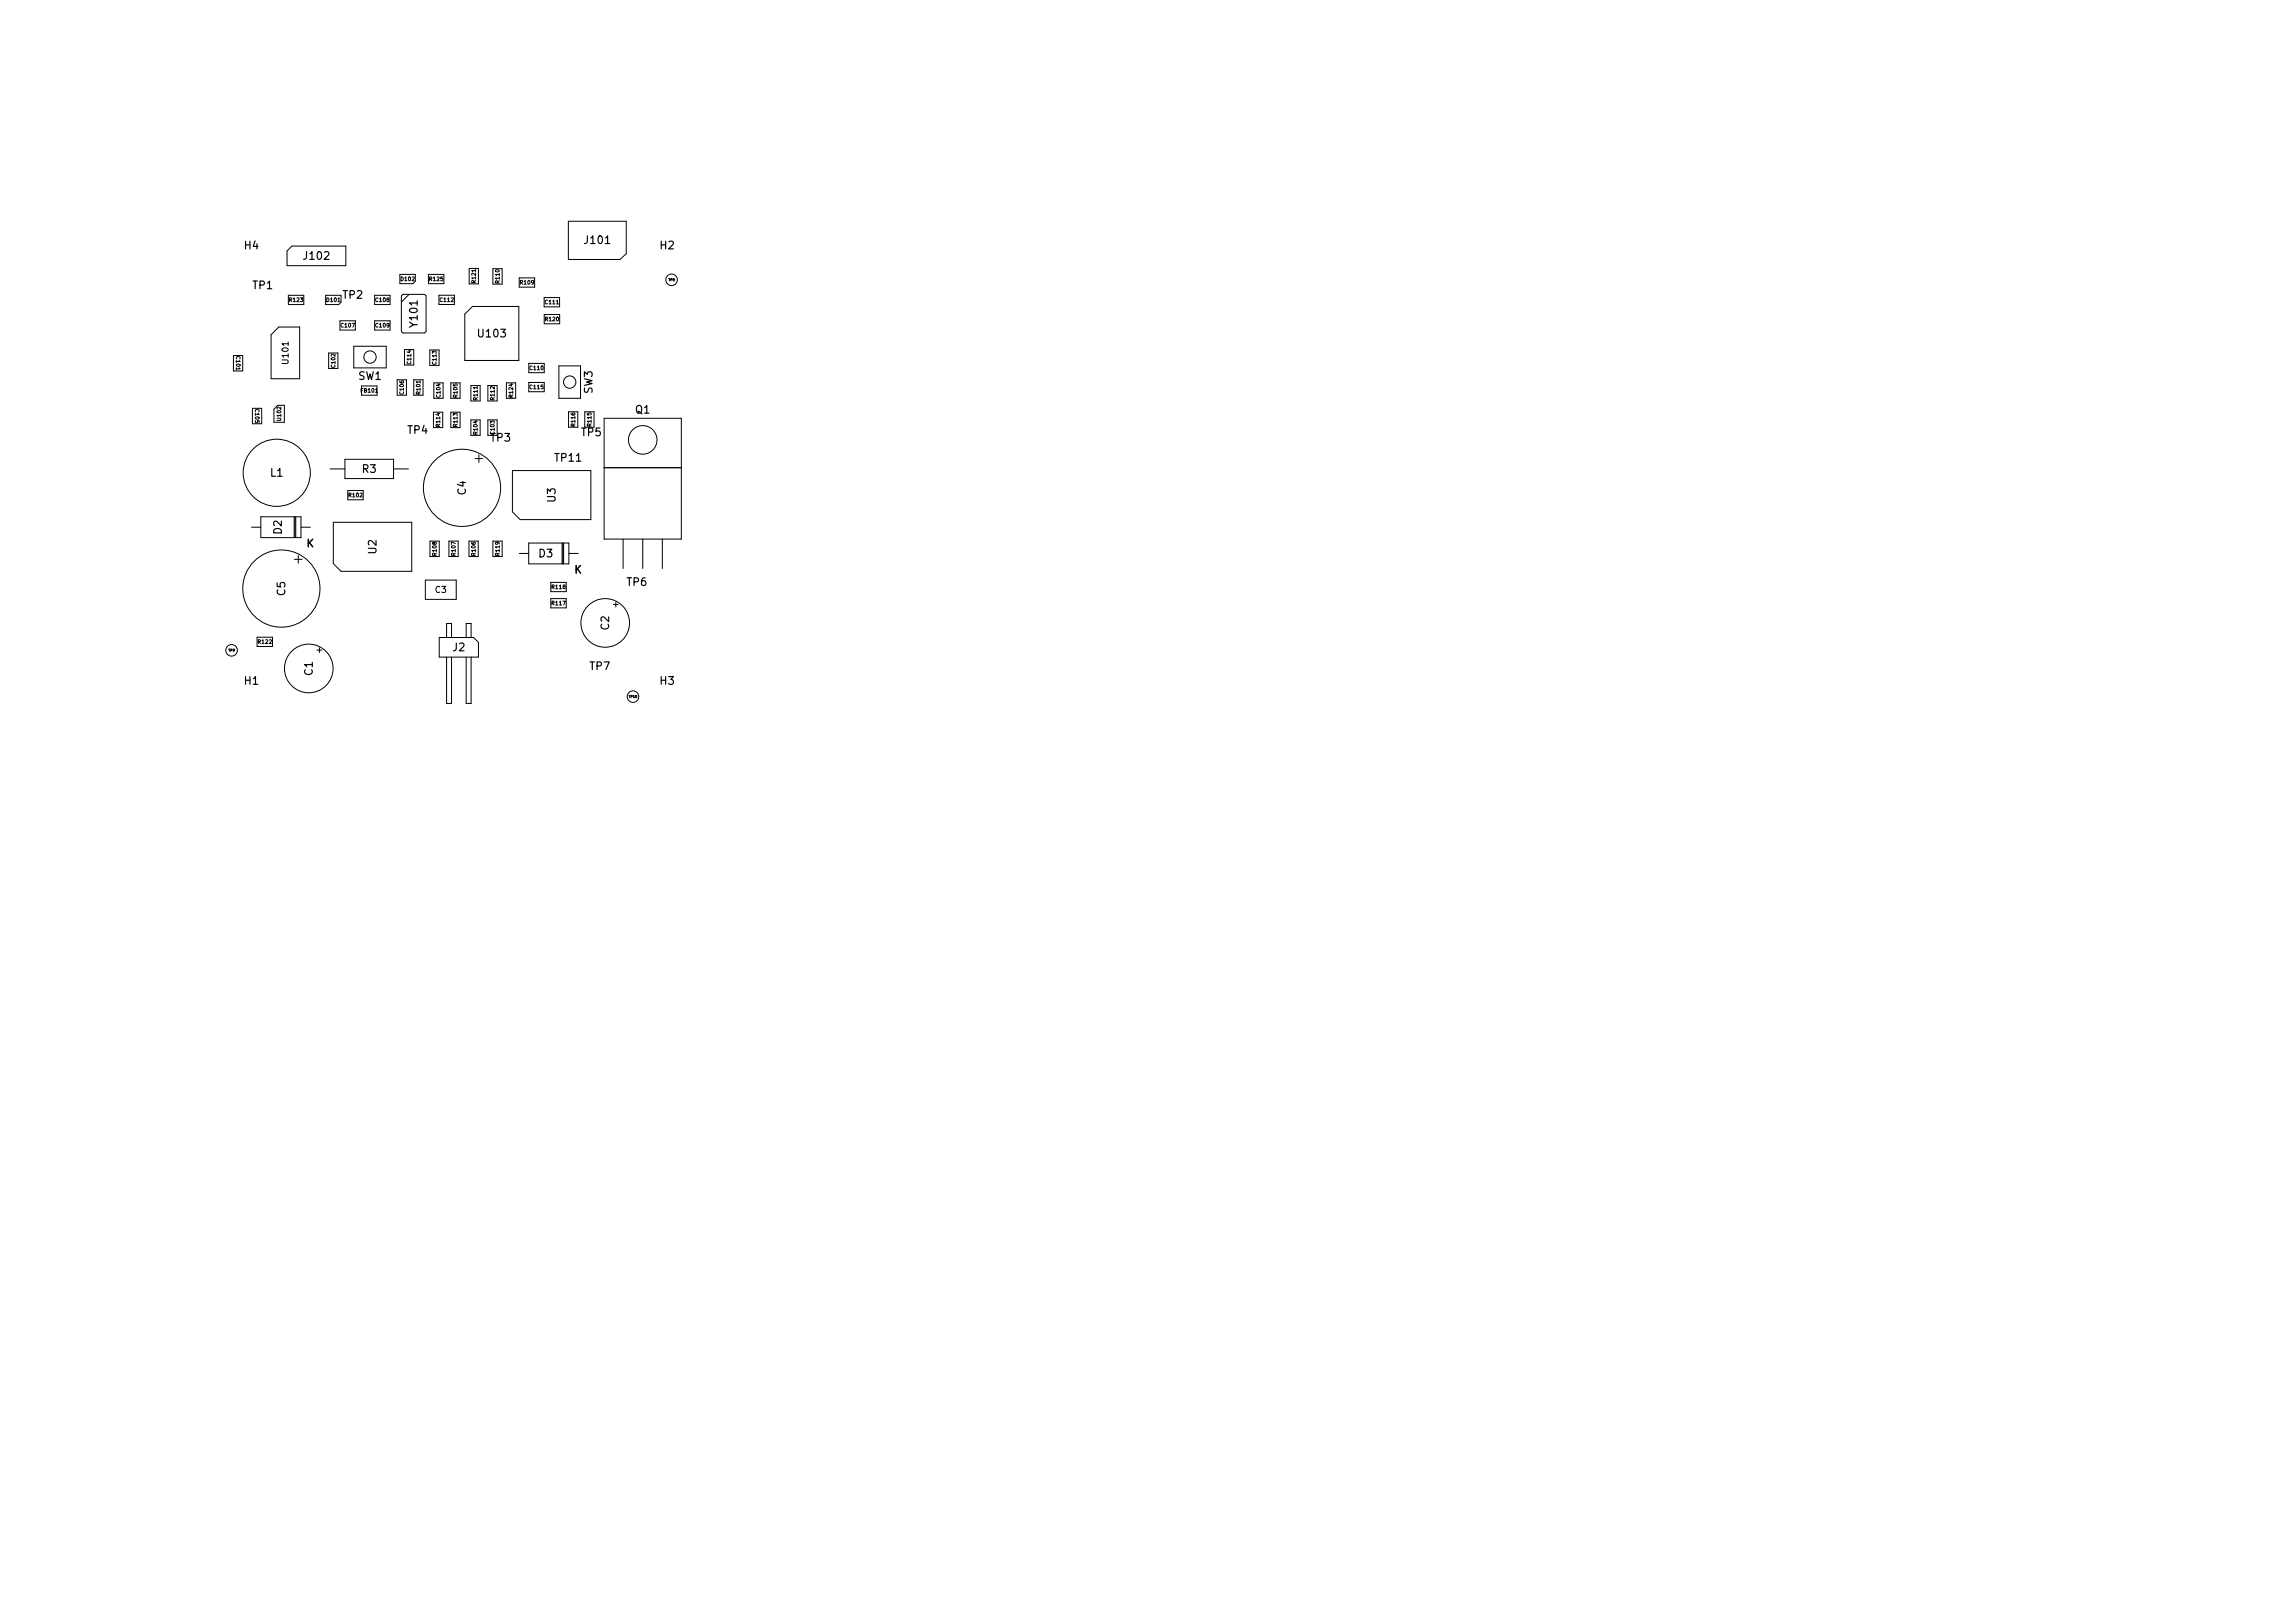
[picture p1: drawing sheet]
<svg xmlns="http://www.w3.org/2000/svg" width="297mm" height="210mm" viewBox="0 0 297 210" stroke-linecap="round" stroke-linejoin="round" font-family="sans-serif">
<defs><g id="words">
<g font-size="1.4">
<text x="31.7" y="32.3">H4</text>
<text x="39.4" y="33.6">J102</text>
<text x="75.8" y="31.6">J101</text>
<text x="85.5" y="32.3">H2</text>
<text x="32.8" y="37.5">TP1</text>
<text x="44.4" y="38.7">TP2</text>
<text x="54.1" y="42.3" transform="rotate(-90 54.1 42.3)">Y101</text>
<text x="62" y="43.7">U103</text>
<text x="46.4" y="49.2">SW1</text>
<text x="76.7" y="51" transform="rotate(-90 76.7 51)">SW3</text>
<text x="82.3" y="53.6">Q1</text>
<text x="52.8" y="56.2">TP4</text>
<text x="63.6" y="57.2">TP3</text>
<text x="71.9" y="59.8">TP11</text>
<text x="75.3" y="56.5">TP5</text>
<text x="35" y="61.7">L1</text>
<text x="46.9" y="61.2">R3</text>
<text x="60.3" y="64.1" transform="rotate(-90 60.3 64.1)">C4</text>
<text x="72" y="65" transform="rotate(-90 72 65)">U3</text>
<text x="36.5" y="69.2" transform="rotate(-90 36.5 69.2)">D2</text>
<text x="39.7" y="70.9">K</text>
<text x="48.8" y="71.7" transform="rotate(-90 48.8 71.7)">U2</text>
<text x="36.9" y="77.1" transform="rotate(-90 36.9 77.1)">C5</text>
<text x="69.8" y="72.2">D3</text>
<text x="74.4" y="74.3">K</text>
<text x="81.2" y="75.9">TP6</text>
<text x="78.9" y="81.6" transform="rotate(-90 78.9 81.6)">C2</text>
<text x="31.7" y="88.7">H1</text>
<text x="40.5" y="87.5" transform="rotate(-90 40.5 87.5)">C1</text>
<text x="58.7" y="84.4">J2</text>
<text x="76.4" y="86.8">TP7</text>
<text x="85.5" y="88.7">H3</text>
</g>
<g font-size="1.1">
<text x="37.4" y="47" transform="rotate(-90 37.4 47)">U101</text>
<text x="56.4" y="76.8">C3</text>
</g>
<g font-size=".7">
<text x="37.5" y="39.1">R123</text>
<text x="42.3" y="39.1">D101</text>
<text x="48.7" y="39.1">C108</text>
<text x="52" y="36.4">D102</text>
<text x="55.7" y="36.4">R125</text>
<text x="57" y="39.1">C112</text>
<text x="61.6" y="36.6" transform="rotate(-90 61.6 36.6)">R121</text>
<text x="64.7" y="36.6" transform="rotate(-90 64.7 36.6)">R110</text>
<text x="67.4" y="36.8">R109</text>
<text x="70.7" y="39.4">C111</text>
<text x="70.7" y="41.6">R120</text>
<text x="30.6" y="46.2" transform="rotate(90 30.6 46.2)">C101</text>
<text x="43.4" y="47.6" transform="rotate(-90 43.4 47.6)">C102</text>
<text x="44.2" y="42.4">C107</text>
<text x="48.7" y="42.4">C109</text>
<text x="53.3" y="47.1" transform="rotate(-90 53.3 47.1)">C114</text>
<text x="56.5" y="47.2" transform="rotate(-90 56.5 47.2)">C113</text>
<text x="68.7" y="47.9">C110</text>
<text x="33" y="53.1" transform="rotate(90 33 53.1)">C105</text>
<text x="46.8" y="50.8">FB101</text>
<text x="52.3" y="51" transform="rotate(-90 52.3 51)">C106</text>
<text x="54.4" y="51" transform="rotate(-90 54.4 51)">R101</text>
<text x="57" y="51.4" transform="rotate(-90 57 51.4)">C104</text>
<text x="59.3" y="51.4" transform="rotate(-90 59.3 51.4)">R105</text>
<text x="61.9" y="51.8" transform="rotate(-90 61.9 51.8)">R111</text>
<text x="64" y="51.8" transform="rotate(-90 64 51.8)">R112</text>
<text x="66.4" y="51.4" transform="rotate(-90 66.4 51.4)">R124</text>
<text x="68.7" y="50.4">C115</text>
<text x="36.4" y="54.4" transform="rotate(-90 36.4 54.4)">U102</text>
<text x="57" y="55.2" transform="rotate(-90 57 55.2)">R114</text>
<text x="59.3" y="55.2" transform="rotate(-90 59.3 55.2)">R113</text>
<text x="61.9" y="56.2" transform="rotate(-90 61.9 56.2)">R104</text>
<text x="64" y="56.2" transform="rotate(-90 64 56.2)">C103</text>
<text x="74.5" y="55.2" transform="rotate(-90 74.5 55.2)">R116</text>
<text x="76.6" y="55.2" transform="rotate(-90 76.6 55.2)">R115</text>
<text x="45.2" y="64.4">R102</text>
<text x="56.6" y="71.9" transform="rotate(-90 56.6 71.9)">R108</text>
<text x="59" y="71.9" transform="rotate(-90 59 71.9)">R107</text>
<text x="61.6" y="71.9" transform="rotate(-90 61.6 71.9)">R106</text>
<text x="64.7" y="71.9" transform="rotate(-90 64.7 71.9)">R119</text>
<text x="71.5" y="76.3">R118</text>
<text x="33.5" y="83.4">R122</text>
<text x="71.5" y="78.4">R117</text>
</g>
<g font-size=".4">
<text x="86.6" y="36.4">TP8</text>
<text x="29.6" y="84.4">TP9</text>
<text x="81.5" y="90.4">TP10</text>
</g>
</g></defs>
<g fill="none" stroke="#000" stroke-width=".13">
<path d="M37.2 32.5l.6-.6h7v2.5h-7.6zM37.4 38.3h2v1.2h-2zM44.2 38.3h-2v1.2h1.7l.3-.3M48.5 38.3h2v1.2h-2zM51.8 35.5h2v.9l-.3 .3h-1.7zM52.2 38.1h2.8l.2 .2v4.6l-.2 .2h-2.8l-.2-.2v-4.6zM53 38.1l-1 1M55.5 35.5h2v1.2h-2zM56.9 38.2h2v1.2h-2zM60.8 34.8h1.2v2h-1.2zM61.2 39.7h6v7h-7v-6zM63.9 34.8h1.1v2h-1.1z"/>
<path d="M67.3 36h2v1.2h-2zM70.5 38.5h2v1.2h-2zM73.6 28.7h7.5v4.2l-.8 .7h-6.7zM30.2 46.1h1.2v2h-1.2zM32.7 52.9h1.2v2h-1.2zM35.1 43.4l1-1h2.7v6.7h-3.7zM36 52.5h.8v2.2h-1.3v-1.7zM42.6 45.7h1.2v2h-1.2zM44 41.6h2v1.2h-2zM44.7 59.5h6.3v2.5h-6.3zM45.8 44.9h4.2v2.8h-4.2zM46.8 50h2v1.2h-2z"/>
<path d="M48.5 41.6h2v1.2h-2zM51.4 49.2h1.2v2h-1.2zM52.4 45.3h1.2v2h-1.2zM53.6 49.2h1.2v2h-1.2zM55.7 45.3h1.2v2h-1.2zM56.2 53.4h1.1v2h-1.1zM56.2 49.6h1.2v2h-1.2zM58.4 49.6h1.2v2h-1.2zM58.4 53.4h1.2v2h-1.2zM61 49.9h1.2v2h-1.2zM61 54.4h1.2v2h-1.2zM61.5 59.4h1"/>
<path d="M62 58.9v1M63.2 49.9h1.2v2h-1.2zM63.2 56.4v-2h1.2v2M65.6 49.6h1.2v2h-1.2zM68.5 49.5h2v1.2h-2zM68.5 47.1h2v1.2h-2zM70.5 40.7h2v1.2h-2zM72.4 47.4h2.8v4.2h-2.8zM73.7 53.3h1.1v2h-1.1zM75.7 55.3v-2h1.3v2M78.3 54.2h10v15.6h-10zM32.6 68.3h1.2"/>
<path d="M33.8 66.9h5.2v2.7h-5.2zM38.1 66.9v2.7M38.1 72.5h1M38.2 66.9v2.7M38.3 66.9v2.7M38.6 72v1M39 68.3h1.2M42.7 60.7h2M43.2 67.7h10.1v6.3h-9.1l-1-1zM45 63.5h2v1.2h-2zM51 60.7h1.9M55.1 75.1h4v2.5h-4z"/>
<path d="M55.7 70.1h1.2v2h-1.2zM58.2 70.1h1.2v2h-1.2zM60.7 70.1h1.3v2h-1.3zM63.9 70.1h1.1v2h-1.1zM66.4 61h10.1v6.3h-9.1l-1-1zM67.3 71.7h1.2M68.5 70.3h5.2v2.7h-5.2zM71.4 77.5h2v1.2h-2zM71.4 75.4h2v1.2h-2zM72.8 70.3v2.7M72.9 70.3v2.7M73 70.3v2.7"/>
<path d="M73.7 71.7h1.2M78.3 60.6h10M79.5 78.3h.6M79.8 78v.6M80.7 69.8v3.8M83.3 69.8v3.8M85.8 69.8v3.8M33.3 82.5h2v1.2h-2zM41.1 84.2h.6M41.4 83.9v.6M56.9 82.6h4.4l.7 .6v1.9h-5.1zM57.9 82.6v-1.8h.6v1.8"/>
<path d="M57.9 85.1v6h.6v-6M60.4 82.6v-1.8h.6v1.8M60.4 85.1v6h.6v-6"/>
<circle cx="87" cy="36.2" r=".75"/>
<circle cx="47.9" cy="46.3" r=".8"/>
<circle cx="73.8" cy="49.5" r=".8"/>
<circle cx="83.3" cy="57" r="1.85"/>
<circle cx="35.8" cy="61.2" r="4.3"/>
<circle cx="36.4" cy="76.2" r="5"/>
<circle cx="59.8" cy="63.2" r="5"/>
<circle cx="30" cy="84.2" r=".75"/>
<circle cx="40" cy="86.6" r="3.1"/>
<circle cx="78.4" cy="80.7" r="3.1"/>
<circle cx="82" cy="90.2" r=".75"/>
</g>
<use href="#words"/>
</svg>
